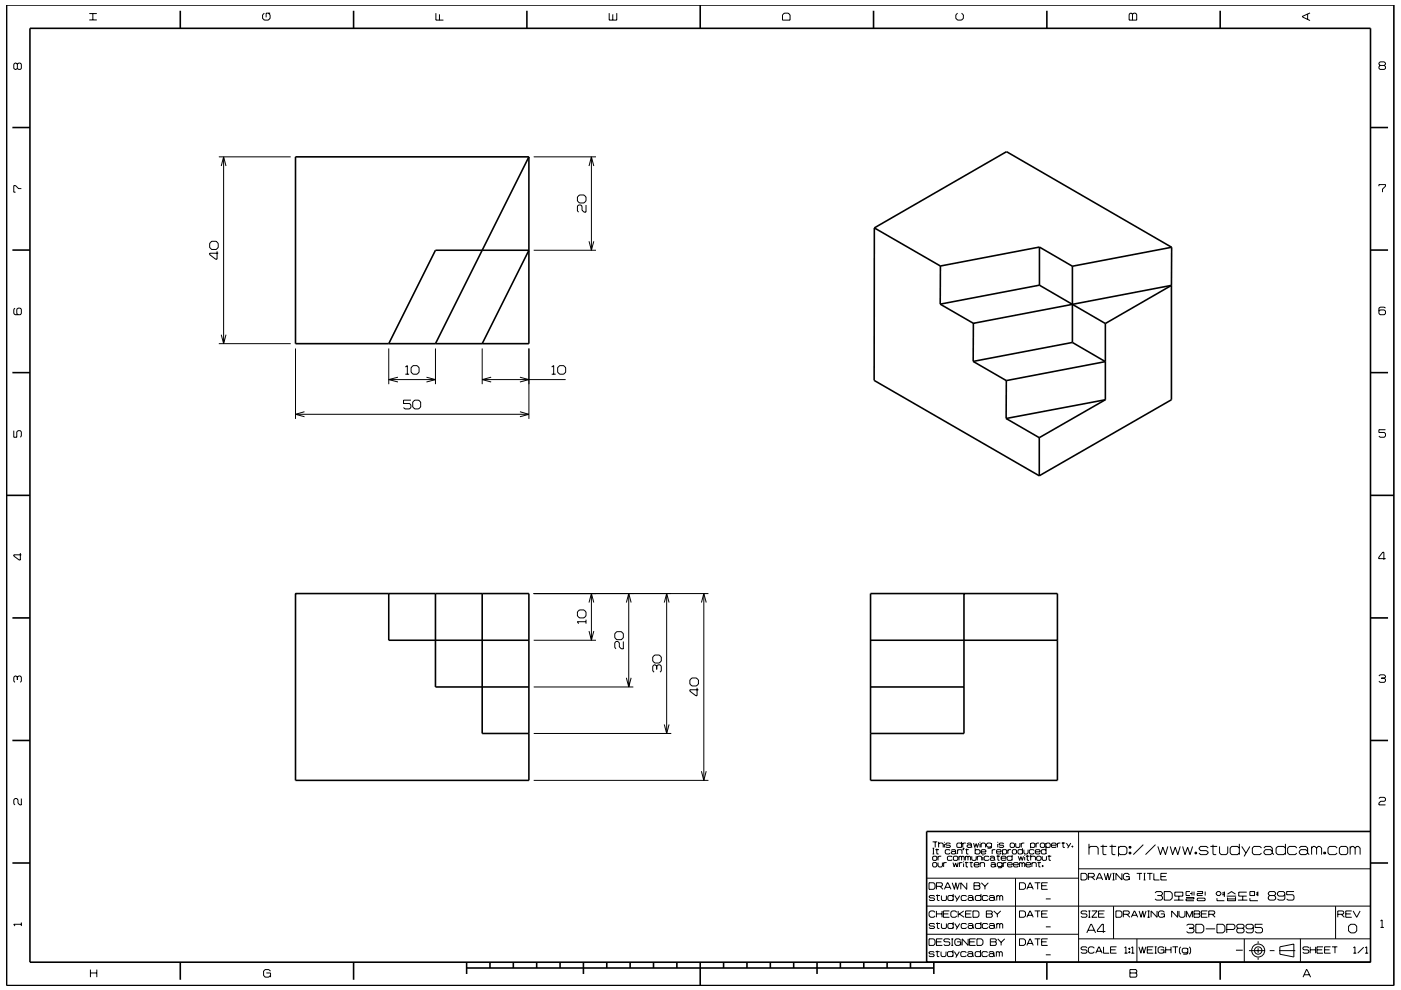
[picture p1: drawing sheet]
<svg xmlns="http://www.w3.org/2000/svg" width="297mm" height="210mm" viewBox="0 0 297 210" stroke-linecap="round" stroke-linejoin="round" font-family="sans-serif">
<g fill="none" stroke="#000" stroke-width=".21">
<path d="M3.7 13.6l-.3-.2h-.2l-.3 .2v.9l.3 .2 .5-.2M3.7 13.6l.2-.2h.4l.2 .2v.9l-.2 .2h-.4l-.2-.2M3.7 13.6v.9M18.9 4.2h1.6M18.9 2.9h1.6M19.7 2.9v1.3M56 2.8l-.3 .4v.7l.3 .4h.9l.4-.4v-.7l-.4-.4M57.3 2.8h-.9v.9M92.4 2.8v1.5h1.6M93.2 3v1.3M129.2 2.8v1.5h1.6v-1.5M129.9 3v1.3"/>
<path d="M166.3 2.8h.8l.4 .4v1.1h-1.6v-1.1zM203 2.8l-.4 .4v.7l.4 .4h.9l.4-.4v-.7l-.4-.4M239.6 2.8h.3l.2 .2 .3-.2h.3l.3 .2v1.3h-1.6v-1.3zM240.1 3v1.3M277.2 3v1.1M277.7 2.7l-1.6 .8v.1l1.6 .8M292.6 13.9l-.2-.3v-.2l.2-.3h.9l.2 .3v.2l-.2 .3M292.6 13.9l-.2 .2v.4l.2 .2h.9l.2-.2v-.4l-.2-.2M292.6 13.9h.9M46.4 33.3h15.2M46.9 35.2l.5-1.9 .5 1.9M47.4 33.3v39.6"/>
<path d="M113.2 33.3h13.2M124.9 35.2l.5-1.9 .5 1.9M125.4 33.3v19.8M292.4 39.5v-.3h1.3v.3l-.6 .6v.7M4.5 40h-.6l-.6-.6h-.4v1.4h.4M44.9 51.2h1l.4 .4v.9l-.4 .4h-1l-.4-.4v-.9zM46 53.3v1.7h-.3l-1.2-1v-.3h1.8M113.2 53.1h13.2M122.8 41.4h1l.4 .4v.8l-.4 .5h-1l-.4-.5v-.8zM124.2 43.5v1.5h-.4l-.4-.4v-.9l-.3-.2h-.4l-.3 .2v1l.3 .3M124.9 51.2l.5 1.9 .5-1.9M3.2 65.4l-.3 .2v.9l.3 .3h1.1l.2-.3v-.9l-.2-.2h-.5l-.2 .2v.9l.2 .3"/>
<path d="M46.4 72.9h15.2M46.9 71l.5 1.9 .5-1.9M62.7 73.9v15M82.4 73.9v7.6M85.9 77.8l.5-.2v1.8M85.9 79.4h.8M87.2 78l.4-.4h.8l.5 .4v.9l-.5 .5h-.8l-.4-.5zM92.3 73.9v7.6M102.2 73.9v7.6M112.1 73.9v15M117 79.4h.8M117 77.8l.4-.2v1.8"/>
<path d="M118.2 78l.5-.4h.8l.4 .4v.9l-.4 .5h-.8l-.5-.5zM293.7 65.4l-.2-.3h-.9l-.2 .3v1.1l.2 .3h.9l.2-.3v-.5l-.2-.3h-.9l-.2 .3M2.9 91.3v1.4h.7v-1.1l.2-.3h.5l.2 .3v.9l-.2 .2M62.7 87.9h49.4M64.6 87.3l-1.9 .6 1.9 .5M82.4 80.5h9.9M84.4 80l-2 .5 2 .5M87.1 84.9h-1.5v.7h1.2l.3 .3v.5l-.3 .3h-.9l-.3-.3M87.5 85.3l.4-.4h.9l.4 .4v1l-.4 .4h-.9l-.4-.4zM90.4 80l1.9 .5-1.9 .5M102.2 80.5h17.7M104.1 80l-1.9 .5 1.9 .5"/>
<path d="M110.2 87.3l1.9 .6-1.9 .5M110.2 80l1.9 .5-1.9 .5M293.7 91.1h-1.3v.6h1.1l.2 .3v.5l-.2 .2h-.9l-.2-.2M4.3 117.3v1.5h-.2l-1.2-.9v-.2h1.6M293.8 118.5h-1.5v-.3l.9-1.1h.2v1.6M113.2 135.8h13.2M113.2 125.9h37M122.8 129.4h1l.4 .4v.8l-.4 .5h-1l-.4-.5v-.8zM124.2 131.9h-1.8l.3 .4M124.2 131.4v.9M124.9 127.8l.5-1.9 .5 1.9M124.9 133.9l.5 1.9 .5-1.9"/>
<path d="M125.4 125.9v9.9M130.8 134h.9l.5 .4v.9l-.5 .4h-.9l-.5-.4v-.9zM132.2 136.1v1.5h-.5l-.4-.4v-.8l-.3-.3h-.4l-.3 .3v.9l.3 .3M132.8 127.8l.5-1.9 .5 1.9M133.3 125.9v19.8M138.8 138.9h1l.4 .5v.8l-.4 .4h-1l-.4-.4v-.8zM140.8 127.8l.6-1.9 .5 1.9M141.3 125.9v29.7M148.7 127.8l.5-1.9 .5 1.9M149.2 125.9v39.6M3.7 143.6l-.3-.2h-.2l-.3 .2v.9l.3 .2M3.7 143.6l.2-.2h.4l.2 .2v.9l-.2 .2"/>
<path d="M3.7 143.6v.6M113.2 145.7h21.1M113.2 155.6h29.1M132.8 143.8l.5 1.9 .5-1.9M139.2 141.3l-.3-.3h-.2l-.3 .3v1l.3 .3M139.2 141.3l.3-.3h.5l.2 .3v1l-.2 .3M139.2 141.3v.7M140.8 153.7l.5 1.9 .6-1.9M146.7 143.8h1l.4 .4v.9l-.4 .4h-1l-.4-.4v-.9zM147.8 145.9v1.7h-.3l-1.2-1v-.3h1.8M292.4 143.4l.2-.3h.9l.2 .3v.2l-.2 .2M292.9 143.8h.6"/>
<path d="M293.5 143.8l.2 .3v.4l-.2 .2h-.9l-.2-.2M4.5 169.4v1.3h-.3l-.4-.4v-.7l-.2-.2h-.4l-.3 .2v.9l.3 .2M113.2 165.5h37M148.7 163.6l.5 1.9 .5-1.9M197.7 178.6h1M197.7 179.9h.4M197.9 179.9v1.2M198.3 178.6v1.1M198.6 180v1.1h.4M199 179l.2-.2h.6l.2 .2v.7M199 178.6v1.1M200.2 178.6v.1"/>
<path d="M200.2 179v.7M201.5 179l-.2-.2h-.6l-.2 .3 .2 .2h.6l.2 .3-.2 .1h-.6l-.2-.1M203.9 179l-.2-.2h-.7l-.1 .2v.6l.1 .1h.7l.2-.1M203.9 178.6v1.1M204.1 178.8v.9M204.2 179.9h.2l-.2 .4zM204.3 179.9l-.1 .4M204.8 178.8h-.5l-.2 .2M204.9 180v1.1h.4M205 179l.2-.2h.6l.2 .2v.6M206 179.4l-.2-.2h-.6l-.2 .2 .2 .3h.6l.2-.1M206 179.6l.1 .1"/>
<path d="M206.4 178.8l.3 .9 .3-.8 .2 .8 .3-.9M206.8 179.9v1.2M207.8 178.6v.1M207.8 179v.7M208 179l.2-.2h.5l.3 .2v.7M208 178.8v.9M210.2 179l-.2-.2h-.6l-.2 .2v.4l.2 .3h.6l.2-.3M210.2 178.8v.9l-.2 .2h-.6M211.5 178.6v.1M211.5 179v.7M212.8 179l-.2-.2h-.6l-.2 .3 .2 .2h.6l.2 .3-.2 .1h-.6l-.2-.1M214.3 178.8h.6l.2 .2v.6l-.2 .1h-.6l-.1-.1v-.6z"/>
<path d="M215.3 178.8v.8l.2 .1h.6l.1-.1v-.8M216.5 178.8v.9M216.8 179.9v1.2M217.2 178.8h-.5l-.2 .2M218.5 179l.2-.2h.5l.2 .2v.6l-.2 .1h-.5l-.2-.1M218.5 178.8v1.1M219.7 178.8v.9M220.3 178.8h-.5l-.1 .2M220.6 179l.2-.2h.5l.2 .2v.6l-.2 .1h-.5l-.2-.1zM221.7 179l.3-.2h.5l.2 .2v.6l-.2 .1h-.5l-.3-.1M221.7 178.8v1.1M221.8 179.9v1.2"/>
<path d="M222.9 179.3h1l-.1-.5h-.7l-.2 .2v.6l.2 .1h.7l.1-.1M224.2 178.8v.9M224.8 178.8h-.4l-.2 .2M225.1 178.8h.7M225.4 178.6v1.1h.4M226.1 178.8l.5 .8M227 178.8l-.6 1.1M227.3 179.4h.2v.3h-.2zM227.4 179.4v.3M228.7 176.4v27.7M230.9 179.9l.3-.4h1.3l.3 .4v1.4M230.9 179v2.3"/>
<path d="M233.3 179.5h1.4M233.8 179.2v1.9l.2 .2h.6M235.2 179.5h1.4M235.8 179.2v1.9l.2 .2h.5M237.1 179.9l.4-.4h1l.4 .4v1l-.4 .4h-1l-.4-.4M237.1 179.5v2.1M239.4 179.5h.4v.4h-.4zM239.6 179.5v.4M242.4 179.2l-2.1 2.1M245 179.2l-2.1 2.1M245.5 179.5l.5 1.8 .5-1.6 .6 1.6 .5-1.8M248.1 179.5l.5 1.8 .6-1.6 .5 1.6 .5-1.8"/>
<path d="M250.7 179.5l.5 1.8 .6-1.6 .5 1.6 .6-1.8M256.2 179.9l-.4-.4h-1.2l-.4 .4 .4 .5h1.2l.4 .5-.4 .4h-1.2l-.4-.4M256.6 179.5h1.5M257.2 179.2v1.9l.1 .2h.6M258.6 179.5v1.4l.3 .4h1.1l.3-.4v-1.4M262.8 179.9l-.4-.4h-1.2l-.4 .4v1l.4 .4h1.2l.4-.4M262.8 179v2.3M263.3 179.5l.9 1.4M265 179.5l-1.2 2.1M267.5 179.9l-.4-.4h-1.2l-.4 .4v1l.4 .4h1.2l.4-.4M268 179.9l.3-.4h1.1l.3 .4v1M272.5 179.9l-.3-.4h-1.3l-.3 .4v1l.3 .4h1.3l.3-.4"/>
<path d="M272.5 179v2.3M274.9 179.9l-.3-.4h-1.2l-.4 .4v1l.4 .4h1.2l.3-.4M275.5 179.9l.3-.4h1.1l.3 .4v1M278.1 179.9l.3-.4h.4l.3 .4M278.1 179.5v1.8M279.1 179.9l.4-.4h.3l.4 .4v1.4M279.1 179.9v1.4M283.5 179.9l-.4-.4h-1.2l-.3 .4v1l.3 .4h1.2l.4-.4M284.3 179.5h1.1l.3 .4v1l-.3 .4h-1.1l-.3-.4v-1zM286.3 179.9l.3-.4h.3l.4 .4M286.3 179.5v1.8M287.3 179.9l.4-.4h.3l.4 .4v1.4"/>
<path d="M287.3 179.9v1.4M292.4 169.4l.2-.3h.9l.2 .3v.3l-.2 .3h-.8l-.3 .3v.4h1.3M4.5 195.7v.7M4.5 196h-1.6l.3 .4M196.5 198.2h32.2M196.5 192.2h94.1M196.6 186.3h32.1M197 199.1h.9l.3 .4v.7l-.3 .3h-.9zM197 187.2h.9l.3 .4v.7l-.3 .3h-.9zM197.7 181.1h.4M197.7 181.8l.2-.2h.6l.1 .2v.5l-.1 .2h-.6l-.2-.2zM197.7 183.1l.2-.1h.6l.1 .1v.6l-.1 .2h-.6l-.2-.2z"/>
<path d="M198.2 190.2l-.2-.3h-.8l-.2 .3 .2 .3h.8l.2 .3-.2 .2h-.8l-.2-.2M198.2 196.1l-.2-.2h-.8l-.2 .2 .2 .3h.8l.2 .2-.2 .3h-.8l-.2-.2M198.2 193.5l-.2-.3h-.7l-.3 .3v.8l.3 .3h.7l.2-.3M198.3 180.2h.8M198.5 189.9h.8M198.5 195.9h.8M198.5 188h1.1l.2-.2v-.4l-.2-.2h-1.1v1.4M198.5 199.8h1.1M198.5 193.2v1.4M198.5 193.8h1.2M198.7 189.7v1.2l.5 .1M198.7 195.7v1.1l.5 .1"/>
<path d="M198.9 183v.7l.2 .2h.5l.2-.2v-.7M198.9 181.6v.9M199.3 188l.6 .6M199.6 181.6h-.5l-.2 .2M199.6 189.9v.9l.2 .2h.6l.3-.2v-.9M199.6 195.9v.8l.2 .2h.6l.3-.2v-.8M199.7 193.2v1.4M199.8 199.1h-1.3v1.4h1.3M200 193.8h1.1M200.1 183v.9M200.2 188.6l.7-1.4h.1l.6 1.4M200.4 188.2h1"/>
<path d="M200.7 183h-.5l-.1 .1M201.3 193.2h-1.3v1.4h1.3M201.4 199.3l-.2-.2h-.9l-.2 .5 .2 .2h.9l.2 .2v.3l-.2 .2h-.9l-.2-.2M201.4 180.4l-.1-.2h-.7l-.2 .2v.5l.2 .2h.7l.1-.2M201.7 180.4l.2-.2h.5l.2 .2v.5M201.7 199.1h.4M201.9 199.1v1.4M201.9 187.2l.5 1.4 .2-1.4 .4 1.4 .4-1.4M201.9 181.8l-.2-.2h-.7l-.1 .2v.5l.1 .2h.7l.2-.2M202.1 183l.2 .9 .3-.9 .3 .9 .3-.9M202.1 190.2l-.2-.3h-.7l-.2 .3v.6l.2 .2h.7l.2-.2M202.1 196.1l-.2-.2h-.7l-.2 .2v.6l.2 .2h.7l.2-.2"/>
<path d="M202.1 189.6v1.4M202.1 195.6v1.3M202.1 181.8l.2-.2h.6l.2 .2v.5l-.2 .2h-.6l-.2-.2zM202.4 189.9l.5 .9M202.4 195.9l.5 .8M202.6 180.8l-.2-.2h-.5l-.2 .2 .2 .3h.5l.2-.2M202.6 180.9l.2 .2M202.9 193.5l-.3-.3h-.7l-.3 .3v.8l.3 .3h.7l.3-.3M202.9 199.8h.8v.7M203 180.4l.2-.2h.6l.2 .2v.7M203 180.2v.9M203.2 193.2v1.4"/>
<path d="M203.3 181.8l.2-.2 .4 .2M203.3 181.6v.9M203.4 193.8l1 .8M203.4 183v.9M203.5 189.9l-.8 1.3M203.5 195.9l-.8 1.2M203.7 199.5l-.3-.4h-.7l-.3 .4v.7l.3 .3h.7l.3-.3M203.9 181.8v.7M203.9 181.8l.1-.2 .4 .2v.7M204 183h-.4l-.2 .1M204.3 182.7v.2M204.3 183.1v.8"/>
<path d="M204.3 193.2l-1.1 .8M204.6 183h.7M204.7 180.2h.7M204.7 181.6v.9M204.7 181.8l.1-.2 .4 .2M204.7 193.8h1.1M204.8 182.8v1l.4 .1M204.9 190.2l-.2-.3h-.7l-.2 .3v.6l.2 .2h.7l.2-.2M204.9 196.1l-.2-.2h-.7l-.2 .2v.6l.2 .2h.7l.2-.2M205 187.2v1.4l-1.3-1.4v1.4M205.2 190.2l.2-.3h.7l.2 .3v.6M205.2 196.1l.2-.2h.7l.2 .2v.6"/>
<path d="M205.2 181.8v.7M205.2 181.8l.2-.2 .4 .2v.7M205.3 199.1v1.4l-1.3-1.4v1.4M205.6 183h.7M205.6 199.8h1M205.9 182.8v1l.3 .1M206 193.2h-1.3v1.4h1.3M206 181.6v.7l.2 .2h.6l.2-.2v-.7M206.3 193.2h1l.3 .3v.8l-.3 .3h-1zM206.3 190.6l-.2-.2h-.7l-.2 .2 .2 .4h.7l.2-.2M206.3 196.5l-.2-.2h-.7l-.2 .2 .2 .4h.7l.2-.2M206.3 190.8l.2 .2"/>
<path d="M206.3 196.7l.2 .2M206.5 187.2h1.1l.2 .2-.2 .5 .2 .2v.3l-.2 .2h-1.1zM206.5 187.9h1.1M206.5 183.4h1.1l-.2-.4h-.7l-.2 .1v.6l.2 .2h.7l.2-.2M206.8 180.4l.1-.2h.7l.2 .2v.5l-.2 .2h-.7l-.1-.2M206.8 199.1h-1.2v1.4h1.2M207.1 199.1h1l.3 .4v.7l-.3 .3h-1zM207.2 181.8l.2-.2h.5l.2 .2v.7M207.2 181.6v.9M207.8 183.1l.2-.1h.6l.1 .1v.8M207.8 183v.9M208 190.2l-.2-.3h-.8l-.2 .3v.6l.2 .2h.8l.2-.2"/>
<path d="M208 196.1l-.2-.2h-.8l-.2 .2v.6l.2 .2h.8l.2-.2M208 189.6v1.4M208 195.6v1.3M208 180.7h1v-.3l-.2-.2h-.6l-.2 .2v.5l.2 .2h.6l.2-.2M208.1 187.2l.7 .8M208.4 181.3v.2M208.4 181.8v.7M208.8 188v.6M209.1 193.2h1.1l.2 .2-.2 .4 .2 .2v.3l-.2 .3h-1.1zM209.1 193.8h1.1M209.5 190.2l-.3-.3h-.7l-.2 .3v.6l.2 .2h.7l.3-.2M209.5 196.1l-.3-.2h-.7l-.2 .2v.6l.2 .2h.7l.3-.2"/>
<path d="M209.5 187.2l-.7 .8M209.7 181.8l-.2-.2h-.7l-.1 .2v.5l.1 .2h.7l.2-.2M209.7 190.2l.3-.3h.6l.2 .3v.6M209.7 196.1l.3-.2h.6l.2 .2v.6M209.9 181.8l.2-.2h.5l.3 .2v.5M210 199.1h1l.2 .2-.2 .5 .2 .2v.3l-.2 .2h-1zM210 199.8h1M210.1 183.1l.2-.1h.5l.2 .1v.6M210.4 180.2v.9M210.7 193.2l.8 .7M210.8 190.6l-.2-.2h-.6l-.3 .2v.2l.3 .2h.6l.2-.2M210.8 196.5l-.2-.2h-.6l-.3 .2v.2l.3 .2h.6l.2-.2"/>
<path d="M210.8 190.8l.2 .2M210.8 196.7l.2 .2M210.9 182.2l-.3-.3h-.5l-.2 .3 .2 .3h.5l.3-.2M210.9 182.3l.1 .2M211 183.5l-.2-.2h-.5l-.2 .2 .2 .4h.5l.2-.2M211 183.7l.2 .2M211 180.2h-.4l-.2 .2M211.3 181.6h.7M211.3 180.7h1l-.2-.5h-.6l-.2 .2v.5l.2 .2h.6l.2-.2M211.3 190.2l.2-.3 .5 .3M211.3 189.9v1.1M211.3 195.9v1"/>
<path d="M211.3 196.1l.2-.2 .5 .2M211.5 193.9v.7M211.5 199.1l.8 .8M211.6 181.4v1l.3 .1M212 190.2l.2-.3 .4 .3v.8M212 190.2v.8M212 196.1v.8M212 196.1l.2-.2 .4 .2v.8M212.2 193.2l-.7 .7M212.3 182h1v-.2l-.2-.2h-.6l-.2 .2v.5l.2 .2h.6l.2-.2M212.3 199.9v.6M212.5 183.1l-.2-.1h-.7l-.2 .1v.5l.2 .2h.7l.2-.2"/>
<path d="M212.5 183v.9l-.2 .2h-.7M212.6 180.4l.1-.2h.6l.1 .2v.5l-.1 .2h-.6l-.1-.2M212.6 180.2v1.1M212.7 183v.9M213 199.1l-.7 .8M213.4 183h-.5l-.2 .1M213.6 183.4h1l-.1-.4h-.7l-.2 .1v.6l.2 .2h.7l.1-.2M213.7 180.2v.9M214.4 180.2h-.5l-.2 .2M214.6 181.8l-.2-.2h-.7l-.2 .2v.5l.2 .2h.7l.2-.2M214.6 181.3v1.2M214.6 180.4l.2-.2h.5l.2 .2v.5l-.2 .2h-.5l-.2-.2z"/>
<path d="M214.9 183.4h1l-.2-.4h-.6l-.2 .1v.6l.2 .2h.6l.2-.2M215.3 186.3v17.8M215.9 181.6l.3 .9 .2-.8 .3 .8 .3-.9M216.2 183v.9M216.2 183.1l.2-.1 .3 .1M216.2 199.1h.9l.3 .4v.7l-.3 .3h-.9zM216.2 187.2h.9l.3 .4v.7l-.3 .3h-.9zM216.2 193.2h.9l.3 .3v.8l-.3 .3h-.9zM216.7 183.1l.2-.1 .4 .1v.8M216.7 183.1v.8M216.8 180.4l-.2-.2h-.6l-.2 .2v.5l.2 .2h.6l.2-.2M217.1 180.2v.7l.2 .2h.5l.2-.2v-.7"/>
<path d="M217.3 181.3v.2M217.3 181.8v.7M217.5 183.4h1l-.1-.4h-.7l-.2 .1v.6l.2 .2h.7l.1-.2M217.5 181.6h.8M217.7 194.6l.7-1.4 .7 1.4M217.7 188.6l.7-1.4 .7 1.4M217.8 181.4v1l.4 .1M217.9 194.1h1M217.9 188.2h1M218.5 181.8l.2-.2h.6l.2 .2v.7M218.5 181.3v1.2M218.8 183.1l.2-.1h.5l.2 .1v.8"/>
<path d="M218.8 183v.9M219.2 180.4l-.1-.2h-.7l-.2 .2v.5l.2 .2h.7l.1-.2M219.4 199.1h1.2M219.4 193.2h1.2M219.4 187.2h1.2M219.5 180.7h1l-.2-.5h-.6l-.2 .2v.5l.2 .2h.6l.2-.2M219.8 181.8l.2-.2h.5l.2 .2v.5l-.2 .2h-.5l-.2-.2zM220 183h.7M220 187.2v1.4M220 193.2v1.4M220 199.1v1.4M220.3 182.8v1l.3 .1"/>
<path d="M220.8 199.8h1.1M220.8 193.8h1.1M220.8 187.9h1.1M221 183.6h.1v.2h-.1zM221 181.6v.7l.1 .2h.6l.2-.2v-.7M221.1 183.6v.2M221.7 196.6h1.1M221.7 190.7h1.1M221.8 180.4l-.2-.2h-.6l-.2 .2v.5l.2 .2h.6l.2-.2M222.1 199.1h-1.3v1.4h1.3M222.1 187.2h-1.3v1.4h1.3M222.1 193.2h-1.3v1.4h1.3"/>
<path d="M222.1 181.6h.8M222.4 181.4v1l.4 .1M228.7 199.1h61.9M228.7 184.3h61.9M229.2 185.2h.9l.4 .4v.7l-.4 .3h-.9zM230.4 197.9l.9-1.9h.1l.9 1.9M230.5 193.4l-.2-.2h-.9l-.2 .2 .2 .4h.9l.2 .2v.3l-.2 .3h-.9l-.2-.3M230.7 197.3h1.3M230.8 186h1l.2-.2v-.3l-.2-.3h-1v1.4M230.8 193.2h.4M230.8 194.6h.4M231 193.2v1.4"/>
<path d="M231.5 186l.6 .6M231.5 193.2h1.1l-1.1 1.4h1.1M232.4 186.6l.6-1.4h.2l.6 1.4M232.6 186.2h1M232.9 193.8h1.1M234.1 185.2l.4 1.4 .4-1.4 .3 1.4 .4-1.4M234.2 193.2h-1.3v1.4h1.3M234.4 197.6h-1.7v-.3l.9-1.3h.3v1.9M235.9 185.2h.4M235.9 186.6h.4M236.1 185.2v1.4M236.1 192.2v6.9"/>
<path d="M236.6 193.2h1l.3 .3v.8l-.3 .3h-1zM237.9 185.2v1.4l-1.3-1.4v1.4M238.2 193.9h1l.2-.2v-.3l-.2-.2h-1v1.4M238.7 185.9h.7v.7M238.9 193.9l.7 .7M239.4 180.8h.4v.3h-.4zM239.4 185.6l-.3-.4h-.6l-.3 .4v.7l.3 .3h.6l.3-.3M239.6 180.8v.3M239.9 194.6l.6-1.4 .7 1.4M240.1 194.1h.9M241 185.2h1.1M241 199.1v5"/>
<path d="M241.5 193.2l.4 1.4 .4-1.4 .3 1.4 .4-1.4M241.6 185.2v1.4M242.5 185.2h.4M242.5 186.6h.4M242.7 185.2v1.4M243.2 185.2h1.1M243.3 193.2h.5M243.3 194.6h.5M243.5 193.2v1.4M243.8 185.2v1.4M244.6 185.2v1.4h1.2M244.9 189.4l.3-.3h1l.3 .3v.2l-.3 .3"/>
<path d="M245.3 193.2v1.4l-1.2-1.4v1.4M245.4 189.9h.8M246.1 193.8h.8v.8M246.1 185.9h1.1M246.2 189.9l.3 .3v.5l-.3 .2h-1l-.3-.2M246.8 189.1h1.3l.4 .4v1l-.4 .4h-1.3zM246.9 193.5l-.4-.3h-.6l-.3 .3v.8l.3 .3h.6l.4-.3M247.4 185.2h-1.3v1.4h1.3M248.9 190.9h2M249.1 189.2h1.7v.9h-1.7zM249.7 193.2v1.4l-1.3-1.4v1.4M249.9 190.1v.8"/>
<path d="M250 193.2v1.1l.3 .3h.6l.3-.3v-1.1M251.5 190.4h1.6v.3h-1.6v.3h1.6M251.5 194.6v-1.4l.7 1.4 .6-1.4v1.4M251.6 196.3l.3-.3h1l.3 .3v.3l-.3 .3M252.1 196.9h.8M252.3 189.1h-.8v.8h.8M252.3 189.5h.4M252.7 189.1v.8M252.9 196.9l.3 .2v.5l-.3 .3h-1l-.3-.3M253.1 193.2h1.1l.2 .2-.2 .4 .2 .3v.2l-.2 .3h-1.1zM253.1 193.8h1.1M253.2 189.1v.8"/>
<path d="M253.4 180.8h.3v.3h-.3zM253.5 196h1.3l.4 .5v.9l-.4 .5h-1.3zM253.5 180.8v.3M253.8 189.1h1.2v.4h-1.2v.4h1.2M254 190.5h1.4l.1 .4-.1 .1h-1.4l-.2-.1zM254.7 193.8h1.1M255.5 189.1v.8M255.6 197h2M256 193.2h-1.3v1.4h1.3M256.3 193.9h1l.3-.2v-.3l-.3-.2h-1v1.4M257 193.9l.6 .7M258 196h1.3l.4 .5v.9l-.4 .5h-1.3z"/>
<path d="M258 190.5v.5h1.6M258.1 189.1h.5l.3 .3v.2l-.3 .3h-.5l-.2-.3v-.2zM259.1 189.4h.5M259.1 189.8h.5M259.6 189.1v1.1M260.1 190.1h2M260.1 197.1h1.4l.3-.2v-.6l-.3-.3h-1.4v1.9M260.3 190.7h1.7M260.3 190.4v.6h1.7v-.6M260.3 189.6l.8-.5 .9 .5M262.5 196.9l-.3 .2v.5l.3 .3h1l.3-.3v-.5l-.3-.2M262.5 196.9l-.3-.3v-.3l.3-.3h1l.3 .3v.3l-.3 .3"/>
<path d="M262.5 196.9h1M262.5 190.9h2M263.5 190.1v.8M263.8 199.1v5M264.3 189.2h-1.7v.9h1.7M265 189.1h1v.8h-1zM265 190.5v.5h1.7M265.7 196.7l-.3 .3h-.9l-.3-.3v-.4l.3-.3h.9l.3 .3v1.3l-.3 .3h-.9l-.3-.3M266.3 189.4h.4M266.3 189.8h.4M266.7 189.1v1M266.7 199.6v.5"/>
<path d="M267.7 196h-1.6v.7h1.3l.3 .3v.6l-.3 .3h-1l-.3-.3M269.2 189.9h1M269.2 189.9l-.3-.3v-.2l.3-.3h1l.3 .3v.2l-.3 .3M269.2 189.9l-.3 .3v.5l.3 .2h1l.3-.2v-.5l-.3-.3M269.7 180.6l-.3-.4h-1.1l-.3 .4v.3l.3 .4h1.1l.3-.4M269.7 180.9l.4 .4M272.4 189.8l-.3 .3h-1l-.3-.3v-.4l.3-.3h1l.3 .3v1.3l-.3 .2h-1l-.3-.2M274.4 189.1h-1.6v.7h1.3l.3 .3v.6l-.3 .2h-1l-.3-.2M275.7 199.1v5M277.2 180.6l-.3-.4h-1.1l-.3 .4v.3l.3 .4h1.1l.3-.4M277.2 180.9l.4 .4M280.7 180.8h.3v.3h-.3z"/>
<path d="M280.9 180.8v.3M283.2 192.2v6.9M283.6 193.9h1.1l.2-.2v-.3l-.2-.2h-1.1v1.4M284.4 193.9l.6 .7M285.3 193.8h1.1M285.9 196.5l.5-.5h.8l.5 .5v.9l-.5 .5h-.8l-.5-.5zM286.6 193.2h-1.3v1.4h1.3M286.9 193.2l.8 1.4 .7-1.4M292.7 195.4l.3-.3v1.6M292.7 196.7h.7M19.2 206.4h1.3M19.2 205.7v1.6"/>
<path d="M20.5 205.7v1.6M56.5 206.4h.9v.9M57.4 206l-.4-.4h-.8l-.3 .4v.9l.3 .4h.8l.4-.4M198.1 202l-.2-.2h-.8l-.2 .2 .2 .3h.8l.2 .3-.2 .3h-.8l-.2-.2M198.4 201.8h.8M198.7 201.6v1.2l.4 .1M199.5 201.8v.9l.2 .2h.7l.2-.2v-.9M201.7 200.5h.4M202.1 202l-.3-.2h-.7l-.2 .2v.7l.2 .2h.7l.3-.2M202.1 201.5v1.4M202.3 201.8l.6 .9M203.4 201.8l-.8 1.3"/>
<path d="M204.9 202l-.3-.2h-.7l-.2 .2v.7l.2 .2h.7l.3-.2M205.1 202.1l.3-.3h.6l.2 .3v.6M206.2 202.5l-.2-.2h-.6l-.3 .2v.2l.3 .2h.6l.2-.2M206.2 202.7l.3 .2M207.9 202.1l-.2-.3h-.7l-.2 .3v.6l.2 .2h.7l.2-.2M207.9 201.5v1.4M209.4 202.1l-.2-.3h-.8l-.2 .3v.6l.2 .2h.8l.2-.2M209.7 202.1l.2-.3h.6l.2 .3v.6M210.7 202.5l-.2-.2h-.6l-.2 .2 .2 .4h.6l.2-.2M210.7 202.7l.2 .2M211.2 201.8v1.1M211.2 202.1l.2-.3 .5 .3"/>
<path d="M211.9 202.1l.2-.3 .4 .3v.8M211.9 202.1v.8M217.7 200.5l.7-1.4 .7 1.4M217.9 200.1h1M221.7 202.5h1.1M230.5 201l-.2-.2h-.9l-.2 .4 .2 .3h.9l.2 .2v.3l-.2 .2h-.9l-.2-.2M232 201.1l-.3-.3h-.6l-.3 .3v.8l.3 .3h.6l.3-.3M232.3 202.2l.7-1.4 .7 1.4M232.5 201.8h1M234 200.8v1.4h1.2M235.5 201.5h1M236.7 200.8h-1.2v1.4h1.2"/>
<path d="M238.4 202.2h.7M238.4 201l.3-.2v1.4M239.3 201.1h.3v.2h-.3zM239.3 201.9h.3v.2h-.3zM239.4 201.1v.2M239.4 201.9v.2M239.6 205.6h1.2l.2 .3-.2 .5 .2 .2v.4l-.2 .3h-1.2zM239.6 206.4h1.2M239.9 202.2h.6M239.9 201l.3-.2v1.4M241.5 200.8l.4 1.4 .3-1.4 .3 1.4 .4-1.4M243.2 201.5h1.1"/>
<path d="M244.5 200.8h-1.3v1.4h1.3M244.8 200.8h.4M244.8 202.2h.4M245 200.8v1.4M246.1 201.5h.7v.7M246.8 201.1l-.3-.3h-.6l-.4 .3v.8l.4 .3h.6l.3-.3M247.1 201.5h1.2M247.1 200.8v1.4M248.3 200.8v1.4M248.6 200.8h1.2M249.2 200.8v1.4M250.4 200.8a1.09 1.09 0 0 0 0 1.6"/>
<path d="M251.8 201.3l-.2-.2h-.7l-.2 .2v.6l.2 .2h.7l.2-.2M251.8 201.1v1.1l-.2 .2h-.7M252.1 200.8a1.1 1.1 0 0 1 0 1.6M262 201.5h1.5M264.8 201.6h3.4M266.7 201.1v1M266.7 203.1v.5M269.2 201.6h1M271.2 201.6h3.4M274.3 203l-2.9-.6v-1.6l2.9-.6v2.8M276.3 207.3l.7-1.6h.1l.8 1.6M276.5 206.8h1.1"/>
<path d="M277.5 201l-.2-.2h-.9l-.2 .4 .2 .3h.9l.2 .2v.3l-.2 .2h-.9l-.2-.2M277.8 201.5h1.1M277.8 200.8v1.4M278.9 200.8v1.4M279.2 201.5h1.1M280.5 200.8h-1.3v1.4h1.3M280.8 201.5h1.1M282.1 200.8h-1.3v1.4h1.3M282.4 200.8h1.1M283 200.8v1.4M286.9 202.2h.7M286.9 201l.4-.2v1.4"/>
<path d="M289.1 200.9l-1.2 1.3M289.4 202.2h.7M289.4 201l.4-.2v1.4"/>
<circle cx="266.8" cy="201.6" r="1.38"/>
<circle cx="266.8" cy="201.6" r=".79"/>
</g>
<g fill="none" stroke="#000" stroke-width=".34">
<path d="M1.4 1.1h294.1v207.9h-294.1zM6.4 6h284.2v198.1h-284.3zM38.2 2.3v3.7M75 2.3v3.7M111.7 2.3v3.7M148.5 1.1v4.9M185.2 2.3v3.7M222 2.3v3.7M258.7 2.3v3.7M2.6 27h3.7M62.7 33.3h49.4v39.6h-49.4zM112.1 33.3l-19.8 39.6"/>
<path d="M290.6 27h3.7M2.6 53h3.7M185.4 48.3l14 8.1M185.4 48.3l-.1 32.4 35 20.2M185.4 48.3l28-16.1 35 20.2M199.4 56.4l-.1 8.1M220.4 52.4l-21 4M220.4 52.4v8.1M220.4 52.4l7 4.1M227.4 56.5v16.1M248.4 52.4l-21 4.1M248.4 52.4v8.1"/>
<path d="M290.6 53h3.7M2.6 79h3.7M82.4 72.9l9.9-19.8h19.8l-9.9 19.8M199.3 64.5l7.1 4.1M206.3 76.7l7.1 4M220.4 60.5l14 8.1M220.4 60.5l-21.1 4M227.4 72.6l-21.1 4.1M227.4 72.6l7 4.1-21 4M234.4 68.6v16.2M248.4 60.5l-14 8.1M248.4 60.5l-42 8.1-.1 8.1"/>
<path d="M248.4 60.5v24.3l-28.1 16.1M290.6 79h3.7M213.3 88.8l7 4M213.4 80.7l-.1 8.1M220.3 92.8v8.1M234.4 84.8l-14.1 8M234.4 84.8l-21.1 4M1.4 105.1h4.9M290.6 105.1h4.9M2.6 131.1h3.7M62.7 125.9h49.4v39.6h-49.4zM82.4 125.9v9.9h29.7"/>
<path d="M92.3 125.9v19.8h19.8M102.2 125.9v29.7h9.9M184.6 135.8h39.6M184.6 125.9h39.6v39.6h-39.6zM204.4 125.9v29.7h-19.8M290.6 131.1h3.7M2.6 157.1h3.7M184.6 145.7h19.8M290.6 157.1h3.7M290.6 176.4h-94.1v27.7M2.6 183h3.7M290.6 183h3.7"/>
<path d="M38.2 204.1v3.7M75 204.1v3.7M98.9 205.3h99.1M98.9 204.1v2.5M103.9 204.1v1.2M108.8 204.1v1.2M113.8 204.1v1.2M118.7 204.1v1.2M123.7 204.1v2.5M128.6 204.1v1.2M133.6 204.1v1.2M138.6 204.1v1.2"/>
<path d="M143.5 204.1v1.2M148.5 204.1v4.9M153.4 204.1v1.2M158.4 204.1v1.2M163.3 204.1v1.2M168.3 204.1v1.2M173.2 204.1v2.5M178.2 204.1v1.2M183.1 204.1v1.2M188.1 204.1v1.2M193 204.1v1.2M198 204.1v2.5"/>
<path d="M222 204.1v3.7M258.7 204.1v3.7"/>
</g>
</svg>
